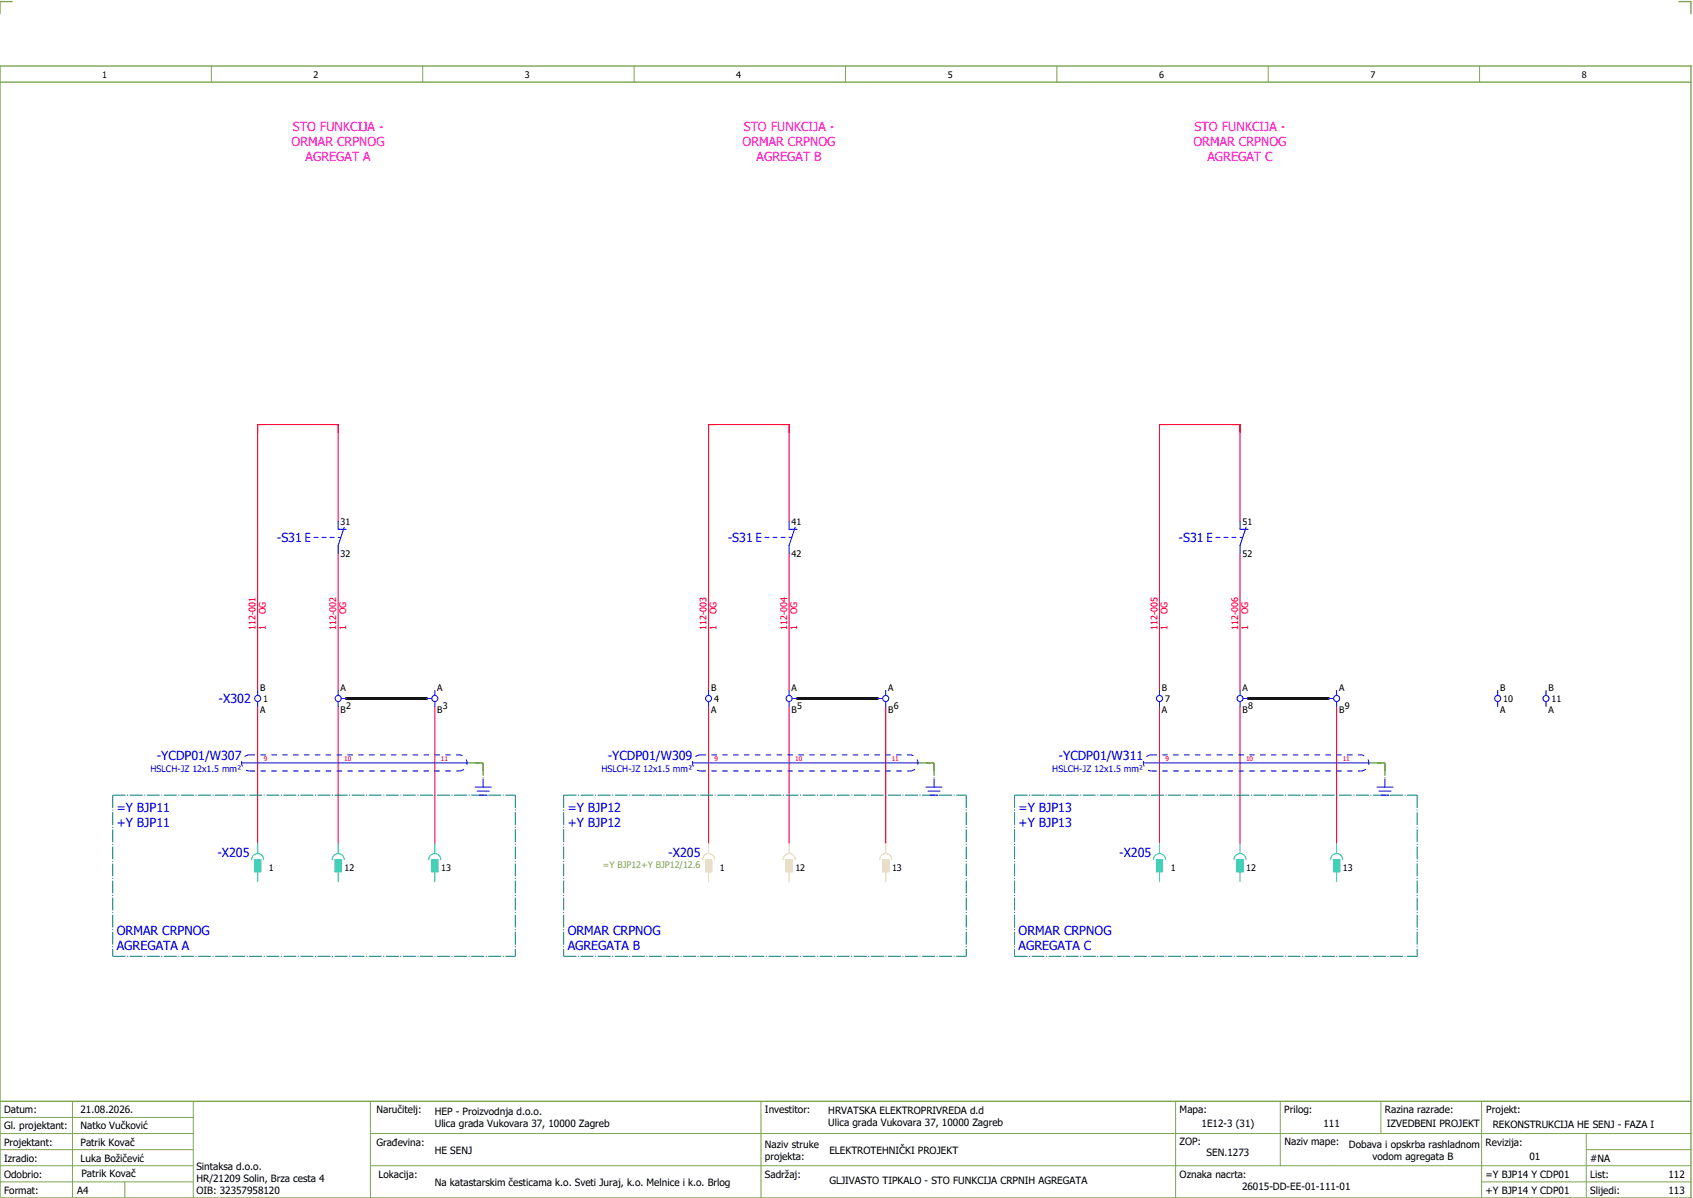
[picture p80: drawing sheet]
<svg xmlns="http://www.w3.org/2000/svg" width="421mm" height="297mm" viewBox="0 0 421 297" stroke-linecap="round" stroke-linejoin="round" font-family="sans-serif">
<defs><g id="words">
<g font-size="3.1" fill="#f0f">
<text x="72.7" y="32.5">STO FUNKCIJA -</text>
<text x="184.7" y="32.5">STO FUNKCIJA -</text>
<text x="296.7" y="32.5">STO FUNKCIJA -</text>
<text x="72.4" y="36.3">ORMAR CRPNOG</text>
<text x="75.9" y="40">AGREGAT A</text>
<text x="184.4" y="36.3">ORMAR CRPNOG</text>
<text x="187.9" y="40">AGREGAT B</text>
<text x="296.4" y="36.3">ORMAR CRPNOG</text>
<text x="299.9" y="40">AGREGAT C</text>
</g>
<g font-size="3.1" fill="#00f">
<text x="68.8" y="134.6">-S31</text>
<text x="180.8" y="134.6">-S31</text>
<text x="292.8" y="134.6">-S31</text>
<text x="54.3" y="174.6">-X302</text>
<text x="38.9" y="188.8">-YCDP01/W307</text>
<text x="150.9" y="188.8">-YCDP01/W309</text>
<text x="262.9" y="188.8">-YCDP01/W311</text>
<text x="29" y="201.5">=Y BJP11</text>
<text x="141" y="201.5">=Y BJP12</text>
<text x="253" y="201.5">=Y BJP13</text>
<text x="29" y="205.3">+Y BJP11</text>
<text x="141" y="205.3">+Y BJP12</text>
<text x="253" y="205.3">+Y BJP13</text>
<text x="54" y="212.6">-X205</text>
<text x="166" y="212.6">-X205</text>
<text x="278" y="212.6">-X205</text>
<text x="29" y="232">ORMAR CRPNOG</text>
<text x="141" y="232">ORMAR CRPNOG</text>
<text x="253" y="232">ORMAR CRPNOG</text>
<text x="29" y="235.8">AGREGATA A</text>
<text x="141" y="235.8">AGREGATA B</text>
<text x="253" y="235.8">AGREGATA C</text>
</g>
<g font-size="2.5">
<text x="1" y="276.4">Datum:</text>
<text x="1" y="280.4">Gl. projektant:</text>
<text x="20" y="276.4">21.08.2026.</text>
<text x="20" y="280.4">Natko Vučković</text>
<text x="93.5" y="276.4">Naručitelj:</text>
<text x="108" y="276.9">HEP - Proizvodnja d.o.o.</text>
<text x="108" y="279.9">Ulica grada Vukovara 37, 10000 Zagreb</text>
<text x="190" y="276.4">Investitor:</text>
<text x="205.7" y="276.6">HRVATSKA ELEKTROPRIVREDA d.d</text>
<text x="205.7" y="279.6">Ulica grada Vukovara 37, 10000 Zagreb</text>
<text x="293" y="276.4">Mapa:</text>
<text x="298.4" y="279.9">1E12-3 (31)</text>
<text x="319" y="276.4">Prilog:</text>
<text x="328.7" y="279.9">111</text>
<text x="344" y="276.4">Razina razrade:</text>
<text x="344.4" y="279.9">IZVEDBENI PROJEKT</text>
<text x="369.2" y="276.3">Projekt:</text>
<text x="370.8" y="279.9">REKONSTRUKCIJA HE SENJ - FAZA I</text>
<text x="1" y="284.4">Projektant:</text>
<text x="20" y="284.4">Patrik Kovač</text>
<text x="93.5" y="284.4">Građevina:</text>
<text x="108" y="286.4">HE SENJ</text>
<text x="190" y="284.9">Naziv struke</text>
<text x="190" y="287.9">projekta:</text>
<text x="206" y="286.5">ELEKTROTEHNIČKI PROJEKT</text>
<text x="293" y="284.3">ZOP:</text>
<text x="299.7" y="286.9">SEN.1273</text>
<text x="319" y="284.3">Naziv mape:</text>
<text x="335.1" y="285">Dobava i opskrba rashladnom</text>
<text x="340.9" y="288">vodom agregata B</text>
<text x="369" y="284.4">Revizija:</text>
<text x="379.9" y="287.9">01</text>
<text x="1" y="288.4">Izradio:</text>
<text x="1" y="292.4">Odobrio:</text>
<text x="20" y="288.4">Luka Božičević</text>
<text x="20.2" y="292.3">Patrik Kovač</text>
<text x="48.8" y="290.4">Sintaksa d.o.o.</text>
<text x="48.8" y="293.4">HR/21209 Solin, Brza cesta 4</text>
<text x="94" y="292.4">Lokacija:</text>
<text x="190" y="292.4">Sadržaj:</text>
<text x="206" y="293.9">GLJIVASTO TIPKALO - STO FUNKCIJA CRPNIH AGREGATA</text>
<text x="293" y="292.4">Oznaka nacrta:</text>
<text x="369" y="292.4">=Y BJP14 Y CDP01</text>
<text x="395" y="292.4">List:</text>
<text x="395" y="288.4">#NA</text>
<text x="414.4" y="292.4">112</text>
<text x="1" y="296.4">Format:</text>
<text x="19.2" y="296.4">A4</text>
<text x="48.8" y="296.4">OIB: 32357958120</text>
<text x="108" y="294.4">Na katastarskim česticama k.o. Sveti Juraj, k.o. Melnice i k.o. Brlog</text>
<text x="308.5" y="295.4">26015-DD-EE-01-111-01</text>
<text x="369" y="296.4">+Y BJP14 Y CDP01</text>
<text x="395" y="296.4">Slijedi:</text>
<text x="414.4" y="296.4">113</text>
</g>
<g font-size="2.2">
<text x="25.4" y="19.4">1</text>
<text x="77.9" y="19.4">2</text>
<text x="130.4" y="19.4">3</text>
<text x="182.9" y="19.4">4</text>
<text x="235.4" y="19.4">5</text>
<text x="287.9" y="19.4">6</text>
<text x="340.4" y="19.4">7</text>
<text x="392.9" y="19.4">8</text>
<text x="84.6" y="130.3">31</text>
<text x="196.6" y="130.3">41</text>
<text x="308.6" y="130.3">51</text>
<text x="84.6" y="138.2">32</text>
<text x="196.6" y="138.2">42</text>
<text x="308.6" y="138.2">52</text>
<text x="64.6" y="171.5">B</text>
<text x="84.6" y="171.5">A</text>
<text x="108.6" y="171.5">A</text>
<text x="176.6" y="171.5">B</text>
<text x="196.6" y="171.5">A</text>
<text x="220.6" y="171.5">A</text>
<text x="288.6" y="171.5">B</text>
<text x="308.6" y="171.5">A</text>
<text x="332.6" y="171.5">A</text>
<text x="372.6" y="171.5">B</text>
<text x="384.6" y="171.5">B</text>
<text x="64.6" y="177">A</text>
<text x="65.4" y="174.3">1</text>
<text x="84.6" y="176.9">B</text>
<text x="86" y="176">2</text>
<text x="108.6" y="177">B</text>
<text x="110" y="176">3</text>
<text x="176.6" y="177">A</text>
<text x="177.4" y="174.3">4</text>
<text x="196.6" y="176.9">B</text>
<text x="198" y="176">5</text>
<text x="220.6" y="177">B</text>
<text x="222" y="176">6</text>
<text x="288.6" y="177">A</text>
<text x="289.4" y="174.3">7</text>
<text x="308.6" y="176.9">B</text>
<text x="310" y="176">8</text>
<text x="332.6" y="177">B</text>
<text x="334" y="176">9</text>
<text x="372.6" y="177">A</text>
<text x="373.4" y="174.3">10</text>
<text x="384.6" y="177">A</text>
<text x="385.4" y="174.3">11</text>
<text x="66.8" y="216.3">1</text>
<text x="85.6" y="216.3">12</text>
<text x="109.6" y="216.3">13</text>
<text x="178.8" y="216.3">1</text>
<text x="197.6" y="216.3">12</text>
<text x="221.6" y="216.3">13</text>
<text x="290.8" y="216.3">1</text>
<text x="309.6" y="216.3">12</text>
<text x="333.6" y="216.3">13</text>
</g>
<g font-size="2.2" fill="#f00">
<text x="66" y="152.4" transform="rotate(-90 66 152.4)">OG</text>
<text x="86" y="152.4" transform="rotate(-90 86 152.4)">OG</text>
<text x="178" y="152.4" transform="rotate(-90 178 152.4)">OG</text>
<text x="198" y="152.4" transform="rotate(-90 198 152.4)">OG</text>
<text x="290" y="152.4" transform="rotate(-90 290 152.4)">OG</text>
<text x="310" y="152.4" transform="rotate(-90 310 152.4)">OG</text>
<text x="63.5" y="156.4" transform="rotate(-90 63.5 156.4)">112-001</text>
<text x="66" y="156.4" transform="rotate(-90 66 156.4)">1</text>
<text x="83.5" y="156.4" transform="rotate(-90 83.5 156.4)">112-002</text>
<text x="86" y="156.4" transform="rotate(-90 86 156.4)">1</text>
<text x="175.5" y="156.4" transform="rotate(-90 175.5 156.4)">112-003</text>
<text x="178" y="156.4" transform="rotate(-90 178 156.4)">1</text>
<text x="195.5" y="156.4" transform="rotate(-90 195.5 156.4)">112-004</text>
<text x="198" y="156.4" transform="rotate(-90 198 156.4)">1</text>
<text x="287.5" y="156.4" transform="rotate(-90 287.5 156.4)">112-005</text>
<text x="290" y="156.4" transform="rotate(-90 290 156.4)">1</text>
<text x="307.5" y="156.4" transform="rotate(-90 307.5 156.4)">112-006</text>
<text x="310" y="156.4" transform="rotate(-90 310 156.4)">1</text>
</g>
<g font-size="2.2" fill="#00f">
<text x="37.4" y="191.6">HSLCH-JZ 12x1.5 mm²</text>
<text x="149.4" y="191.6">HSLCH-JZ 12x1.5 mm²</text>
<text x="261.4" y="191.6">HSLCH-JZ 12x1.5 mm²</text>
</g>
<text font-size="2.2" fill="#7ca552" x="149.7" y="215.5">=Y BJP12+Y BJP12/12.6</text>
<g font-size="1.6" fill="#f00">
<text x="65.5" y="188.9">9</text>
<text x="85.5" y="188.9">10</text>
<text x="109.5" y="188.9">11</text>
<text x="177.5" y="188.9">9</text>
<text x="197.5" y="188.9">10</text>
<text x="221.5" y="188.9">11</text>
<text x="289.5" y="188.9">9</text>
<text x="309.5" y="188.9">10</text>
<text x="333.5" y="188.9">11</text>
</g>
</g></defs>
<path d="M0 16.4h420v281h-420zM3 .4h-3v3M417 .4h3v3M0 20.4h420M0 273.4h420" fill="none" stroke="#7ca552" stroke-width=".35"/>
<g fill="none" stroke="#7ca552" stroke-width=".25">
<path d="M52.5 16.4v4M105 16.4v4M157.5 16.4v4M210 16.4v4M262.5 16.4v4M315 16.4v4M367.5 16.4v4M0 277.4h48M18 273.4v24M48 273.4v24M92 273.4v24M189 273.4v24"/>
<path d="M292 273.4v23.8M318 273.4v16M343 273.4v8M368 273.4v23.8M0 281.4h48M0 285.4h47.8M0 293.4h47.8M31 293.4v4M47.8 289.4h-47.8M92 281.4h328M92 289.4h328M368 293.4h52"/>
<path d="M394 285.4h26M394 281.4v15.8"/>
</g>
<g fill="none" stroke="#f00" stroke-width=".25">
<path d="M84 129.4v-24h-20v66M84 137.4v34M196 129.4v-24h-20v66M196 137.4v34M308 129.4v-24h-20v66M308 137.4v34M64 175.4v34M84 175.4v34M108 175.4v34M176 175.4v34M196 175.4v34M220 175.4v34"/>
<path d="M288 175.4v34M308 175.4v34M332 175.4v34"/>
</g>
<path d="M116 189.4h4M118 189.4h2M120 189.4v4M120 189.4v2M228 189.4h4M230 189.4h2M232 189.4v4M232 189.4v2M340 189.4h4M342 189.4h2M344 189.4v4M344 189.4v2" fill="none" stroke="#00be00" stroke-width=".25" stroke-dasharray="3.2 .4 .3 .4" stroke-linecap="butt"/>
<path d="M86 173.4h20M198 173.4h20M310 173.4h20" fill="none" stroke="#000" stroke-width=".7"/>
<g fill="none" stroke="#00f" stroke-width=".25">
<path d="M76 133.4h1M77 132.4h-1v2h1M78 133.4h1M80 133.4h1M82 133.4h1M84 129.4v2h2M84 133.4h.7M85.5 130.9l-1.5 4.5v2M188 133.4h1M189 132.4h-1v2h1M190 133.4h1M192 133.4h1"/>
<path d="M194 133.4h1M196 133.4h.6M196 129.4v2h2M197.5 130.9l-1.5 4.5v2M300 133.4h1M301 132.4h-1v2h1M302 133.4h1M304 133.4h1M306 133.4h1M308 133.4h.6M308 129.4v2h2M309.5 130.9l-1.5 4.5v2"/>
<path d="M64 171.4v1.2M64 174.1v1.3M84 171.4v1.2M84 174.1v1.3M84.7 173.4h1.3M106 173.4h1.3M108 171.4v1.2M108 174.1v1.3M176 171.4v1.2M176 174.1v1.3M196 171.4v1.2M196 174.1v1.3"/>
<path d="M196.8 173.4h1.2M218 173.4h1.2M220 171.4v1.2M220 174.1v1.3M288 171.4v1.2M288 174.1v1.3M308 171.4v1.2M308 174.1v1.3M308.8 173.4h1.2M330 173.4h1.2M332 171.4v1.2M332 174.1v1.3"/>
<path d="M372 171.4v1.2M372 174.1v1.3M384 171.4v1.2M384 174.1v1.3M60 189.4h56M118 195.4h4M118.5 196.4h3M119 197.4h2M120 193.4v2M172 189.4h56M230 195.4h4M230.5 196.4h3"/>
<path d="M231 197.4h2M232 193.4v2M284 189.4h56M342 195.4h4M342.5 196.4h3M343 197.4h2M344 193.4v2"/>
<circle cx="64" cy="173.4" r=".75"/>
<circle cx="84" cy="173.4" r=".75"/>
<circle cx="108" cy="173.4" r=".75"/>
<circle cx="176" cy="173.4" r=".75"/>
<circle cx="196" cy="173.4" r=".75"/>
<circle cx="220" cy="173.4" r=".75"/>
<circle cx="288" cy="173.4" r=".75"/>
<circle cx="308" cy="173.4" r=".75"/>
<circle cx="332" cy="173.4" r=".75"/>
<circle cx="372" cy="173.4" r=".75"/>
<circle cx="384" cy="173.4" r=".75"/>
</g>
<path d="M28 197.4h100M28 197.4v40M128 197.4v40M140 197.4h100M140 197.4v40M240 197.4v40M252 197.4h100M252 197.4v40M352 197.4v40M28 237.4h100M140 237.4h100M252 237.4h100" fill="none" stroke="#007f7f" stroke-width=".25" stroke-dasharray="3.2 .4 .3 .4" stroke-linecap="butt"/>
<path d="M62 191.4h52M62 187.4h52M62 187.4a2 2 0 0 0-2 2 2 2 0 0 0 2 2M114 191.4a2 2 0 0 0 2-2 2 2 0 0 0-2-2M174 191.4h52M174 187.4h52M174 187.4a2 2 0 0 0-2 2 2 2 0 0 0 2 2M226 191.4a2 2 0 0 0 2-2 2 2 0 0 0-2-2M286 191.4h52M286 187.4h52M286 187.4a2 2 0 0 0-2 2 2 2 0 0 0 2 2M338 191.4a2 2 0 0 0 2-2 2 2 0 0 0-2-2" fill="none" stroke="#00f" stroke-width=".25" stroke-dasharray="1.4 1.4" stroke-linecap="butt"/>
<g fill="#ffdf7f" stroke="#ffdf7f" stroke-width=".25">
<path d="M175.3 213.4h1.5v3h-1.5z"/>
<path d="M195.3 213.4h1.5v3h-1.5z"/>
<path d="M219.2 213.4h1.5v3h-1.5z"/>
</g>
<path d="M174.5 213.4a1.5 1.5 0 0 1 1.5-1.5 1.5 1.5 0 0 1 1.5 1.5M175.3 213.4h1.5v3h-1.5zM176 209.4v2.5M176 216.4v2.5M194.5 213.4a1.5 1.5 0 0 1 1.5-1.5 1.5 1.5 0 0 1 1.5 1.5M195.3 213.4h1.5v3h-1.5zM196 209.4v2.5M196 216.4v2.5M218.5 213.4a1.5 1.5 0 0 1 1.5-1.5 1.5 1.5 0 0 1 1.5 1.5M219.2 213.4h1.5v3h-1.5zM220 209.4v2.5M220 216.4v2.5" fill="none" stroke="#ffdf7f" stroke-width=".25"/>
<g fill="#00d2d2" stroke="#00d2d2" stroke-width=".25">
<path d="M83.2 213.4h1.5v3h-1.5z"/>
<path d="M107.3 213.4h1.5v3h-1.5z"/>
<path d="M63.2 213.4h1.5v3h-1.5z"/>
<path d="M307.3 213.4h1.5v3h-1.5z"/>
<path d="M331.2 213.4h1.5v3h-1.5z"/>
<path d="M287.3 213.4h1.5v3h-1.5z"/>
</g>
<g fill="none" stroke="#00d2d2" stroke-width=".25">
<path d="M62.5 213.4a1.5 1.5 0 0 1 1.5-1.5 1.5 1.5 0 0 1 1.5 1.5M63.2 213.4h1.5v3h-1.5zM64 209.4v2.5M64 216.4v2.5M82.5 213.4a1.5 1.5 0 0 1 1.5-1.5 1.5 1.5 0 0 1 1.5 1.5M83.2 213.4h1.5v3h-1.5zM84 209.4v2.5M84 216.4v2.5M106.5 213.4a1.5 1.5 0 0 1 1.5-1.5 1.5 1.5 0 0 1 1.5 1.5M107.3 213.4h1.5v3h-1.5zM108 209.4v2.5M108 216.4v2.5"/>
<path d="M286.5 213.4a1.5 1.5 0 0 1 1.5-1.5 1.5 1.5 0 0 1 1.5 1.5M287.3 213.4h1.5v3h-1.5zM288 209.4v2.5M288 216.4v2.5M306.5 213.4a1.5 1.5 0 0 1 1.5-1.5 1.5 1.5 0 0 1 1.5 1.5M307.3 213.4h1.5v3h-1.5zM308 209.4v2.5M308 216.4v2.5M330.5 213.4a1.5 1.5 0 0 1 1.5-1.5 1.5 1.5 0 0 1 1.5 1.5M331.2 213.4h1.5v3h-1.5zM332 209.4v2.5M332 216.4v2.5"/>
</g>
<use href="#words"/>
</svg>
